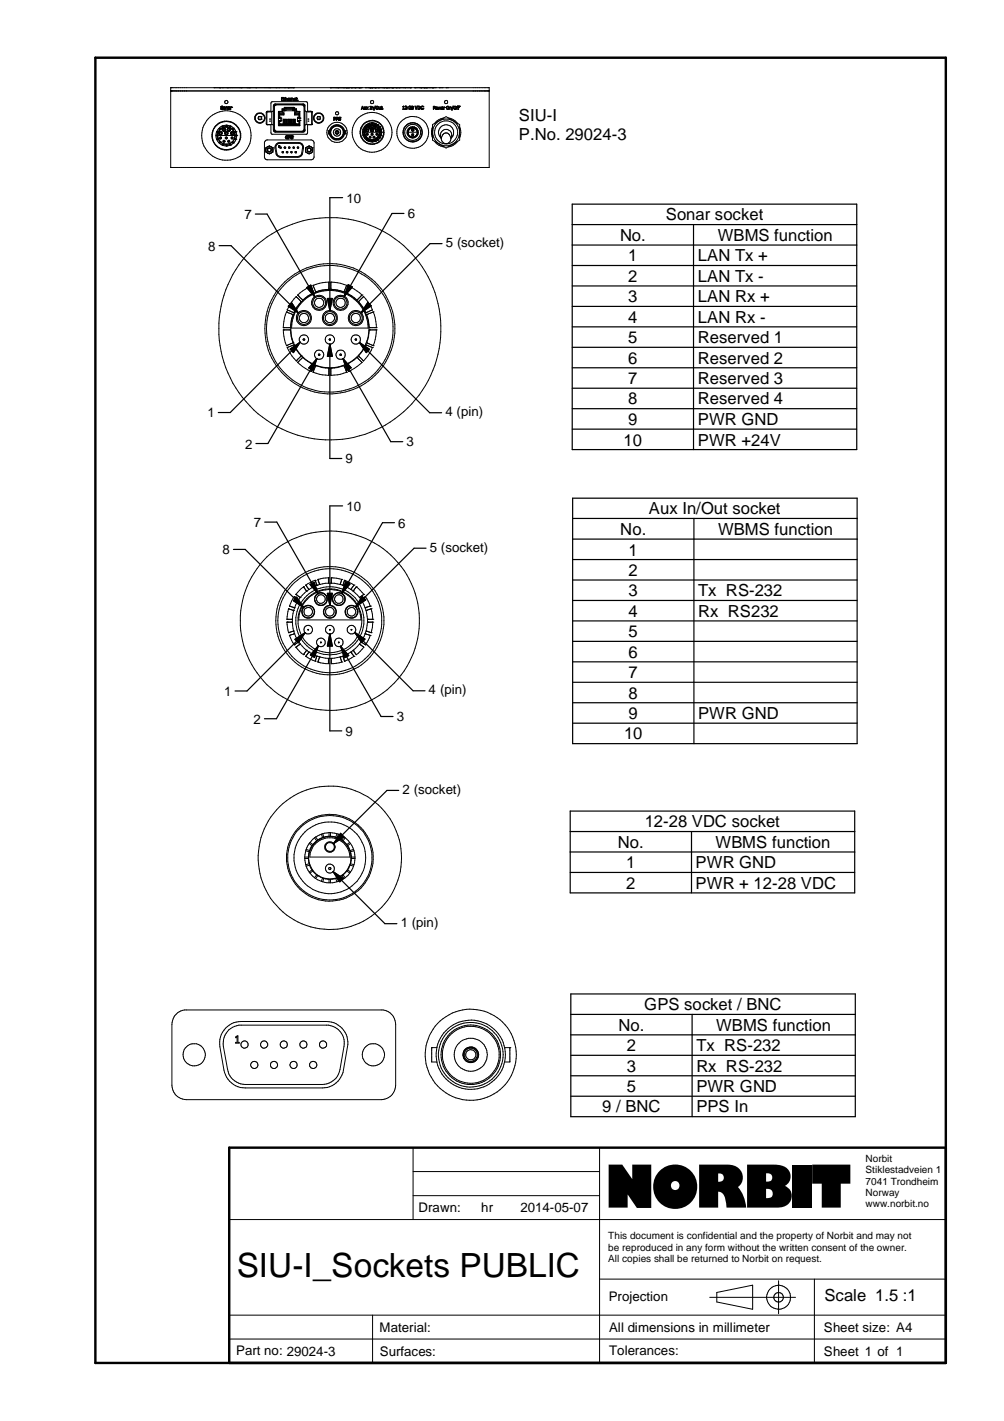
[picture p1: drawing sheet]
<svg xmlns="http://www.w3.org/2000/svg" width="210mm" height="297mm" viewBox="0 0 210 297" stroke-linecap="round" stroke-linejoin="round" font-family="sans-serif">
<defs><g id="words">
<text font-size="12.1" x="126.4" y="252.4">NORBIT</text>
<text font-size="7" x="49.5" y="267">SIU-I_Sockets PUBLIC</text>
<g font-size="3.5">
<text x="108.5" y="25.4">SIU-I</text>
<text x="108.5" y="29.3">P.No. 29024-3</text>
<text x="139.2" y="46.1">Sonar socket</text>
<text x="129.6" y="50.3">No.</text>
<text x="150.1" y="50.4">WBMS function</text>
<text x="131.4" y="54.7">1</text>
<text x="131.4" y="58.9">2</text>
<text x="145.9" y="58.9">LAN Tx -</text>
<text x="145.9" y="54.7">LAN Tx +</text>
<text x="131.4" y="63.2">3</text>
<text x="145.9" y="63.2">LAN Rx +</text>
<text x="131.4" y="67.5">4</text>
<text x="131.4" y="71.7">5</text>
<text x="145.9" y="67.5">LAN Rx -</text>
<text x="145.9" y="71.7">Reserved 1</text>
<text x="131.4" y="76">6</text>
<text x="145.9" y="76">Reserved 2</text>
<text x="131.4" y="80.3">7</text>
<text x="145.9" y="80.3">Reserved 3</text>
<text x="131.4" y="84.5">8</text>
<text x="131.4" y="88.9">9</text>
<text x="145.9" y="84.5">Reserved 4</text>
<text x="145.9" y="88.9">PWR GND</text>
<text x="130.4" y="93.1">10</text>
<text x="145.9" y="93.1">PWR +24V</text>
<text x="135.7" y="107.5">Aux In/Out socket</text>
<text x="129.7" y="111.8">No.</text>
<text x="150.1" y="111.8">WBMS function</text>
<text x="131.4" y="116.1">1</text>
<text x="131.4" y="120.4">2</text>
<text x="131.4" y="124.6">3</text>
<text x="146" y="124.7">Tx RS-232</text>
<text x="131.4" y="128.9">4</text>
<text x="146" y="128.9">Rx RS232</text>
<text x="131.4" y="133.2">5</text>
<text x="131.4" y="137.5">6</text>
<text x="131.4" y="141.8">7</text>
<text x="131.4" y="146.1">8</text>
<text x="130.5" y="154.6">10</text>
<text x="131.4" y="150.3">9</text>
<text x="146" y="150.3">PWR GND</text>
<text x="134.8" y="172.9">12-28 VDC socket</text>
<text x="129.2" y="177.2">No.</text>
<text x="149.6" y="177.2">WBMS function</text>
<text x="130.9" y="181.5">1</text>
<text x="130.9" y="185.8">2</text>
<text x="145.4" y="181.5">PWR GND</text>
<text x="145.4" y="185.8">PWR + 12-28 VDC</text>
<text x="129.3" y="215.4">No.</text>
<text x="134.7" y="211.2">GPS socket / BNC</text>
<text x="149.7" y="215.4">WBMS function</text>
<text x="131" y="219.7">2</text>
<text x="145.6" y="219.7">Tx RS-232</text>
<text x="131" y="224">3</text>
<text x="145.6" y="224">Rx RS-232</text>
<text x="125.9" y="232.5">9 / BNC</text>
<text x="131" y="228.2">5</text>
<text x="145.6" y="228.3">PWR GND</text>
<text x="145.6" y="232.5">PPS In</text>
<text x="172.4" y="272">Scale 1.5 :1</text>
</g>
<g font-size="2.8">
<text x="51.1" y="45.8">7</text>
<text x="72.4" y="42.3">10</text>
<text x="85.3" y="45.6">6</text>
<text x="43.5" y="52.4">8</text>
<text x="93.2" y="51.7">5 (socket)</text>
<text x="43.3" y="87.2">1</text>
<text x="93.1" y="87">4 (pin)</text>
<text x="51.2" y="93.8">2</text>
<text x="85" y="93.3">3</text>
<text x="72.3" y="96.9">9</text>
<text x="72.4" y="106.8">10</text>
<text x="53.1" y="110.2">7</text>
<text x="83.3" y="110.3">6</text>
<text x="46.5" y="115.9">8</text>
<text x="89.9" y="115.4">5 (socket)</text>
<text x="46.9" y="145.5">1</text>
<text x="89.6" y="145.2">4 (pin)</text>
<text x="53" y="151.3">2</text>
<text x="72.3" y="153.8">9</text>
<text x="83" y="150.7">3</text>
<text x="84.2" y="165.9">2 (socket)</text>
<text x="83.8" y="193.8">1 (pin)</text>
<text x="87.5" y="253.4">Drawn:</text>
<text x="100.6" y="253.4">hr</text>
<text x="108.8" y="253.4">2014-05-07</text>
<text x="127.3" y="271.9">Projection</text>
<text x="79.4" y="278.5">Material:</text>
<text x="127.3" y="278.4">All dimensions in millimeter</text>
<text x="172.3" y="278.4">Sheet size: A4</text>
<text x="49.4" y="283.3">Part no: 29024-3</text>
<text x="79.4" y="283.4">Surfaces:</text>
<text x="127.3" y="283.3">Tolerances:</text>
<text x="172.3" y="283.5">Sheet 1 of 1</text>
</g>
<g font-size="2.1">
<text x="181" y="242.9">Norbit</text>
<text x="181" y="245.2">Stiklestadveien 1</text>
<text x="181" y="247.6">7041 Trondheim</text>
<text x="181" y="250">Norway</text>
<text x="181" y="252.3">www.norbit.no</text>
<text x="127.2" y="259">This document is confidential and the property of Norbit and may not</text>
<text x="127.2" y="261.4">be reproduced in any form without the written consent of the owner.</text>
<text x="127.2" y="263.8">All copies shall be returned to Norbit on request.</text>
</g>
</g></defs>
<g fill="none" stroke="#000" stroke-width=".21">
<path d="M35.7 19h.1M35.7 18.3h.1M35.7 19h66.6M35.7 18.3h66.6v16.7h-66.6M35.7 18.3v16.7M44.7 18.3h.1M45.9 18.3h.1M46.5 18.3h.1M47.4 18.3h.1M47.6 18.3h.1M50.3 18.3h.1M50.5 18.3h.1"/>
<path d="M51.6 18.3h.1M52.2 18.3h.1M53.4 18.3h.1M53.5 18.3h.1M56.3 18.3h.1M56.4 18.3h.1M57.6 18.3h.1M57.7 18.3h.1M58.3 18.3h.1M59.5 18.3h.1M60.1 18.3h.1M60.3 18.3h.1"/>
<path d="M61.3 18.3h.1M69 18.3h.1M70.4 18.3h.1M70.6 18.3h.1M71.8 18.3h.1M72.1 18.3h.1M72.4 18.3h.1M72.9 18.3h.1M73.2 18.3h.1M73.4 18.3h.1M73.5 18.3h.1M74.2 18.3h.1"/>
<path d="M74.3 18.3h.1M74.5 18.3h.1M74.8 18.3h.1M75.1 18.3h.1M75.5 18.3h.1M75.6 18.3h.1M76.4 18.3h.1M76.7 18.3h.1M77 18.3h.1M77.3 18.3h.1M77.7 18.3h.1M77.8 18.3h.1"/>
<path d="M78.1 18.3h.1M78.3 18.3h.1M78.4 18.3h.1M78.6 18.3h.1M79 18.3h.1M79.1 18.3h.1M80.2 18.3h.1M80.3 18.3h.1M80.5 18.3h.1M80.8 18.3h.1M81.2 18.3h.1M81.3 18.3h.1"/>
<path d="M81.4 18.3h.1M81.8 18.3h.1M82 18.3h.1M82.8 18.3h.1M82.9 18.3h.1M83.2 18.3h.1M83.4 18.3h.1M84.5 18.3h.1M84.7 18.3h.1M85.8 18.3h.1M86.7 18.3h.1M88 18.3h.1"/>
<path d="M88.1 18.3h.1M88.4 18.3h.1M88.7 18.3h.1M89.2 18.3h.1M89.5 18.3h.1M89.8 18.3h.1M90.1 18.3h.1M90.3 18.3h.1M90.5 18.3h.1M91.1 18.3h.1M91.8 18.3h.1M92.5 18.3h.1"/>
<path d="M93.3 18.3h.1M93.6 18.3h.1M35.7 35h.1M45.2 28.4h.1M45.2 28.3h.1M45.2 28.4h.3l.1 .6M45.2 28.4l.1 .7M45.3 29.1h.1M45.3 27.6l-.1 .7M45.3 27.6h.1M45.3 27.5h.1M45.3 29.2h.1"/>
<path d="M45.3 27.6l.3 .1M45.3 27.5l.3 .1M45.3 29.2l.5 .6M45.5 28.4h.1M45.5 28.3h.1M45.5 29.1h.1M45.6 27.6h.1M45.6 27.7h.1M45.6 29h.1M45.6 29l-.3 .1M45.6 27.7l-.1 .6h-.3M45.6 29.1h.1"/>
<path d="M45.6 29.1l-.3 .1M45.6 29.1l.4 .5M45.8 26.8h.1M45.8 29.8h.1M45.8 26.8l.2 .3M45.8 26.8l-.5 .7M45.8 27.7l.5-.2 .1 .5-.4 .2zM45.8 29.9h.1M45.8 28l.1-.4h.4l.1 .4-.5 .1M45.8 26.8l.3 .2M45.8 29.9l.6 .4M45.9 27.7l.3-.1 .1 .3-.3 .1z"/>
<path d="M45.9 28.7h.3l.1 .3-.2 .1zM46 27.1h.1M46 29.8h.1M46 29.6h.1M46 29.6l-.2 .2M46 27.1l-.4 .5M46 27.1a1.81 1.81 0 0 0 .2 2.7M46.1 27h.1M46.1 29.7h.1M46.1 29.7l-.3 .2M46.1 29.7l.5 .3M46.1 28.8h.1"/>
<path d="M46.1 28.8v.1M46.2 26.9l-.2 .2M46.2 22.3h.1M46.3 22.5h.1M46.3 22.5l.2 .1M46.4 22.5h.1M46.4 30.3h.1M46.4 29.9l.7 .2M46.5 22.6h.1M46.5 26.3h.1M46.5 30.4h.1M46.5 26.3l.1 .1"/>
<path d="M46.6 22.4h.1M46.6 26.7h.1M46.6 30h.1M46.6 26.4l.1 .2M46.6 22.4l-.3-.1 .3 .4-.5 .1v-.1l.3 .1 .1-.2M46.6 22.4l-.1-.2h-.3l.1 .3M46.6 26.4h.1M46.6 26.7l-.2-.4-.6 .5M46.6 30l-.2 .3M46.6 30.3h.1M46.6 26.7l-.3 .1M46.7 26.6h.1"/>
<path d="M46.7 30.1h.1M46.7 30.1l-.2 .3M46.7 30.1h1.3M46.7 29.3h.2l.1 .3-.3 .1zM46.7 26.9h.2l.1 .3-.3 .1zM46.8 29.6h.1M46.8 29.5h.1M46.8 29.5v.1M46.9 22.4l-.2 .2 .2 .2M46.9 22.8h.1M46.9 22.4v.4M47.1 27.6l.2-.1 .4 .2v.3l-.2 .2-.4-.1"/>
<path d="M47.1 27.6l-.2 .3 .2 .2M47.1 27.6l-.1 .4M47.1 27.6a.31 .31 0 0 1 .4 0 .31 .31 0 0 1 0 .4 .31 .31 0 0 1-.4 .1M47.2 26.5l-.4 .1M47.3 26.5h.1M47.3 26.2h.1M47.3 30.5h.1M47.3 28.8h.1M47.3 22.4h.1M47.3 26.2v.3M47.3 30.1v.4l-.8-.1M47.3 26.5l-.8 .2-.5 .4"/>
<path d="M47.3 26.2l-.8 .1M47.3 28.8v.1M47.4 26.2h.1M47.4 26.5h.1M47.4 30.5h.1M47.4 26.2v.3M47.4 30.1v.4l.7-.1M47.4 26.5l.3 .1M47.4 26.2l.7 .1M47.5 22.4v.5l.1-.5M47.5 22.4h-.3v.5l.2-.5M47.5 27l.4-.2 .2 .2v.3l-.3 .1-.3-.1z"/>
<path d="M47.5 22.4h.1M47.7 26.8h.3l.1 .2-.1 .5h-.3l-.2-.2zM47.7 26.5l.3 .1M47.7 22.5h.1M47.7 26.9h.2l.1 .2-.2 .2-.2-.2zM47.7 22.5v-.1h.3v.5h-.2l-.1-.3 .3-.1M47.7 22.5h.3M47.7 29.3h.2l.1 .2-.2 .3-.2-.3zM47.8 22.4h.1M47.8 22.8h.1M47.8 22.6h.1M47.8 22.8l.2-.2v.3"/>
<path d="M47.8 29.6h.1M47.8 26.6l.8 .5 .5 .9M47.8 22.9h.1M48 22.5h.1M48 26.6h.1M48 30.1h.1M48 22.7l-.2 .1M48 22.8l-.1 .1M48 30.1l.1 .3M48 26.7h.1M48 30h.1M48 30l.2 .3"/>
<path d="M48 26.7a1.65 1.65 0 0 1 1.1 1.6h-3.5l.1-.6 .3-.6M48 26.7l.6 .3 .2-.2M48 26.7a1.9 1.9 0 0 0-1.9 .3M48 30l-.6 .1M48.1 26.3h.1M48.1 30.4h.1M48.1 26.6l.1-.3 .6 .5M48.1 26.3l-.1 .3M48.1 26.6h.1M48.1 26.6l-.1 .1M48.2 30.3h.1M48.2 22.4l.1 .5z"/>
<path d="M48.2 27.7l.5-.2 .2 .5-.5 .2zM48.3 22.4h.2M48.3 22.4h.1M48.3 27.7l.3-.1 .1 .3-.3 .1zM48.3 27.6h.4l.1 .4a.31 .31 0 0 1-.5 .1 .31 .31 0 0 1 0-.5zM48.3 28.7h.3l.1 .3-.2 .1zM48.4 22.4h.1M48.4 22.4l-.1 .1M48.6 28.8l-.1 .1M48.6 28.8v.1M48.6 29.8v-.1l-.6 .3M48.6 29.6h.1"/>
<path d="M48.6 29.8h.1M48.6 27.1l.4 .5M48.7 27.1h.1M48.7 29.6l.2 .2M48.7 29.8l.1 .1M48.8 26.8h.1M48.8 29.9h.1M48.8 29.9l-.6 .4M48.9 26.8h.1M48.9 26.9l-.3 .2M48.9 29.8h.1M48.9 29.3l-.3 .3"/>
<path d="M48.9 26.8l.4 .7-.3 .1M49 27.6h.1M49 29.1h.1M49 29.1l.3 .1-.4 .6M49 29.1l-1 .9M49.1 27.7h.1M49.1 29h.1M49.1 29l.2 .1M49.1 27.7v.6M49.1 28.2l-.2 .9M49.1 28.3h.1M49.1 28.4h.1"/>
<path d="M49.1 28.4v.6M49.1 28.4h.4M49.1 28.3h.4M49.3 27.6h.1M49.3 29.1h.1M49.3 27.6l.2 .7M49.3 27.6l-.2 .1M49.5 28.3h.1M49.5 28.4h.1M49.5 28.4l-.2 .7M54.1 24.9h.1M54.1 24.4h.1"/>
<path d="M54.1 24.9v.1M54.1 25h.4M54.1 24.3v.1M54.1 24.3h.4l.2 .4-.2 .3M54.1 24.3l-.2 .4 .2 .3M54.6 24.9h.1M54.6 24.4h.1M54.6 24.9l-.1 .1M55.5 30.9v.8l.4 .3M55.5 30.9h.1M55.6 29.3h9.6l.5 .5v3.1l-.5 .5h-9.4l-.5-.5v-3.1zM55.8 23.4h.1"/>
<path d="M55.8 26h.1M55.8 26h1.1l.2 .2M55.8 23.4h1M55.8 23.4v2.6M55.9 30.7a.76 .76 0 0 0 0 1.3M55.9 32h.8M55.9 32l.4 .2 .4-.2M56 31.1l.4-.1a.37 .37 0 0 1 .2 .6 .37 .37 0 0 1-.6-.1zM56.1 30.6l.2-.1 .2 .1M56.1 30.6l-.5 .3M56.1 30.6h.4M56.3 24.9h.3"/>
<path d="M56.3 25.3h.3M56.5 30.6l.6 .3M56.7 30.7a.76 .76 0 0 1 .2 1.2M56.7 21.3h7.5l.1 1.9h.7l.3 .3v2.4l-.2 .2h-.8l-.1 1.9h-7.5l-.1-1.9h-.8l-.1-.2v-2.4l.3-.3h.6zM56.8 23.4v2.6M56.9 31.9l-.2 .1M57.1 30.9h.1M57.1 30.9v.9l-.2 .1M57.1 23.2l-.3 .2M57.2 21.9l.3-.2h6l.2 .2v5.6l-.4 .1h-5.7l-.4-.1zM57.3 27.2h.1M57.3 27.2l.2 .3h.2"/>
<path d="M57.3 27.2l.2 .2 .3 .1h5.3l.4-.1 .1-.2M57.3 22.1l.3-.3h5.7l.3 .3M57.3 22.1v5.1M57.4 27l.3 .4h5.5l.4-.4M57.4 22.4l.3-.5h5.5l.4 .5M57.7 21.8l-.4 .4M57.8 30.4l.5-.4 4.6 .1a.76 .76 0 0 1 .3 .8l-.2 1.3-.4 .4-3.9 .1-.6-.2-.2-.3-.2-1.5zM57.9 30l.6-.2h3.9a1.03 1.03 0 0 1 1.1 1.2l-.3 1.3-.3 .3-.4 .3h-3.8l-.7-.3-.3-.3-.2-1.6zM58.2 25.2h.1v1M58.2 25.2h.6M58.3 25.2h.1M58.3 24.7h.1"/>
<path d="M58.3 30.8h.1M58.3 30.5h.1M58.3 24.7h.5M58.3 30.5v.3M58.3 24.5h.5v.9h-.5M58.3 26.2h4.3M58.3 23.5h.8M58.3 23.5l.2 .2M58.4 30.8h.1M58.4 24.5v.2M58.5 23.7v.8M58.5 25.4v.6"/>
<path d="M58.5 26h4M58.5 26l-.2 .2M58.5 23.9h.9M58.5 30.7l.3 .1-.1 .2h-.2zM58.5 25.2v.2M58.6 26h.1M58.6 26h3.8M58.6 24.5v.2M58.6 25.2v.2M58.8 24.7h.1M58.8 25.2h.1M58.9 23.2v.1"/>
<path d="M59 31.7h.3v.2h-.3zM59.1 22.9h.4M59.1 22.9v.6M59.1 23.5l.3 .2h-.9M59.1 22.9l.3 .2M59.2 26h.1M59.2 20.6l-.3 .1v.3h.3h-.4v-.6h.4h-.3v.2l.7-.1-.3 .1M59.2 26v-1.1h.2v1.1M59.4 20.4h.1M59.4 20.4v.1M59.4 23.1v.9h-.9M59.4 21h.1"/>
<path d="M59.4 23.1h.4M59.4 26h.1M59.4 30.8l.2-.1 .1 .2-.2 .1zM59.4 20.6v.4M59.4 20.8v.2M59.4 22.5h.1M59.4 22.5h2.1l.1 .2 .4 .1v.4M59.4 22.5v.2l-.4 .1v.4l-.8 .2 .1 2.9h4.4v-3l-.7-.1M59.4 22.5h2.1M59.4 21h.2M59.4 23.1h2.1M59.5 22.5h.1"/>
<path d="M59.5 25.9h.1M59.5 22.6h.1M59.5 22.9h-.4v.5h-.8v1.3M59.5 22.5h1.9M59.5 22.6h1.9M59.5 26v-1.1h.2v1.1M59.5 22.5v.4M59.5 22.9l.3 .2M59.6 21h.1M59.6 21h-.2M59.6 22.6h-.1M59.6 20.4l.4 .6v-.3l-.1-.2-.3 .5z"/>
<path d="M59.7 25.9h.1M59.7 22.6h1.5M59.7 22.6h.1M59.7 22.6l.1 .5M59.8 22.9h1.4M59.9 20.6h.1M59.9 25.9h.1M59.9 26h.1M59.9 31.7h.3l-.1 .3-.2-.1zM60 25.9h.1M60 26v-1.1h-.1v1.1M60.2 29h.1"/>
<path d="M60.2 28.4h.1M60.2 28.4a.35 .35 0 0 0-.5 .3 .35 .35 0 0 0 .5 .3M60.2 28.4v.1M60.2 28.5h.1M60.2 20.7l.1-.1 .2 .1zM60.2 28.5l-.2-.1-.2 .2 .1 .4h.2l-.1-.3h.2v.3M60.2 25.9h.1M60.2 21h.1M60.2 26v-1.1h.2v1.1M60.3 20.6h.1M60.3 21h.1M60.4 25.9h.1"/>
<path d="M60.4 24.9v1.1M60.4 30.7l.2 .1-.1 .2h-.1zM60.4 21h.1M60.4 20.5h.1M60.4 26h.1M60.4 20.5l.1 .3h-.3v.2M60.4 20.5l-.3 .2v.2l.1 .1h.3M60.4 28.7h.1M60.5 21h.1M60.5 20.9h.1M60.5 28.7h.1M60.5 26h.1"/>
<path d="M60.5 20.9v.1M60.5 26v-1.1h.2v1.1M60.5 20.9l-.1 .1M60.6 25.9h.1M60.6 24.9v1.1M60.6 28.6v-.2h-.2l-.1 .6v-.6h.4v.2M60.6 28.6v.1M60.6 28.7h-.1M60.7 28.6h.1M60.7 26h.1M60.7 28.6l-.3 .1M60.8 20.6h.1"/>
<path d="M60.8 28.9h.1M60.8 28.9h.3M60.8 31.7h.2v.3l-.2-.1zM60.9 20.6h.1M60.9 20.5h.1M60.9 20.5h-.3v.5l.1-.4h.2M60.9 20.5v.1M60.9 29h.1M60.9 28.6h.1M60.9 26h.1M60.9 26v-1.1h.1v1.1M60.9 28.4v.2"/>
<path d="M60.9 28.6l.4 .1v.2l-.3 .1-.2-.1M60.9 28.4h.1M61 28.4l.2 .1M61 28.6h.1M61 26h.1M61.1 28.4h.1M61.1 20.6l-.1 .4v-.5l.3 .1M61.1 20.5h.1M61.1 20.5v.1M61.2 20.5l.1 .1M61.2 28.8l-.1 .1M61.2 23.1h.4"/>
<path d="M61.2 28.5h.1M61.2 22.6v.5M61.2 28.5l-.2-.2-.2 .1v.2l.4 .2M61.2 22.6h.1M61.3 26h.1M61.3 20.6v.4zM61.3 26v-1.1h.1v1.1M61.3 30.7l.2 .1v.2h-.2zM61.3 22.6h.1M61.4 25.9h.1M61.4 24.9v1.1M61.4 22.5h.1"/>
<path d="M61.4 26h.1M61.4 22.6h.1M61.4 22.9h.5v.5h.7l.1 1.3M61.4 22.5v.4M61.4 22.9h.4M61.4 22.9l-.2 .2M61.5 20.7l.1-.1 .2 .1zM61.6 21h.1M61.6 20.6h.1M61.6 25.9h.1M61.6 23.1v.9h.9M61.6 26v-1.1h.1v1.1"/>
<path d="M61.6 23.9h.9M61.7 21h.1M61.7 20.5h.1M61.7 25.9h.1M61.7 31.7h.3l-.1 .3-.2-.1zM61.7 20.5a.28 .28 0 0 0-.3 .2 .28 .28 0 0 0 .2 .3h.2M61.7 20.5l.1 .1M61.8 21h.1M61.8 20.6h.1M61.8 20.9h.1M61.8 20.6v.2h-.3l.1 .2M61.8 20.9v.1"/>
<path d="M61.8 22.9v.6M61.8 20.9l-.1 .1M61.8 23.5h.8M61.8 23.5l-.2 .2h.9M61.8 22.9l-.2 .2M62 21h.1M62 23.2h.1M62.1 21h.1M62.1 21l-.1-.4 .2-.1-.3-.1 .1 .6M62.2 21h.1M62.2 24.7h.1M62.2 25.2h.1"/>
<path d="M62.2 30.7l.2 .1v.2h-.2zM62.2 21h-.1M62.2 25.2h.5M62.2 24.7h.5M62.3 26h.1M62.3 24.5v.2M62.3 25.2v.2M62.4 25.2v.2M62.5 23.7v.8M62.5 25.4v.6M62.5 26l.1 .2M62.5 24.5v.2"/>
<path d="M62.6 24.5h-.4v.9h.4M62.6 23.5l-.1 .2M62.7 24.7h.1M62.7 25.2h.1M62.7 25.2l-.1 1M63.3 21.8l.3 .4M63.6 27.2h.1M63.6 27.2l-.1 .3h-.2M63.6 22.1v5.1M63.8 23.2l.3 .2M63.9 30.9h.1M63.9 30.9v.9l.2 .1"/>
<path d="M63.9 31.5l.2 .4M64.1 31.9l.2 .1M64.1 23.4h1.1M64.1 23.4v2.6M64.3 32h.7M64.3 32l.3 .2 .4-.2M64.3 30.7l-.4 .5M64.3 24.9h.3M64.3 25.3h.3M64.4 30.6l.2-.1 .3 .1M64.4 30.6h.5M64.4 30.6l-.5 .3"/>
<path d="M64.5 31h.3l.2 .2v.3l-.2 .2-.5-.2zM64.9 30.6l.1 .1M65 30.7l.4 .5M65 30.7l.4 .2M65.2 23.4h.1M65.2 26h.1M65.2 23.4v2.6M65.2 26l-1.4 .2M65.2 31.9l-.2 .1M65.4 30.9h.1M65.4 30.9v.9l-.2 .1M65.4 31.5l-.2 .4"/>
<path d="M66.4 24.9h.1M66.4 24.4h.1M66.4 24.9v.1M66.4 25h.4M66.8 24.3h-.4l-.1 .4 .1 .3M66.8 24.3v.1M66.8 24.3l.2 .4-.2 .3M66.8 24.4h.1M66.8 24.9h.1M66.8 24.9v.1M68.7 28h.1M68.7 27.3h.1"/>
<path d="M68.7 27.3v.7M68.7 28h.2M68.7 27.3h.2M68.9 27.3a1.61 1.61 0 0 1 2.4-1 1.61 1.61 0 0 1 0 2.7 1.61 1.61 0 0 1-2.4-1M68.9 27.3v.7M69.6 26.7a1.38 1.38 0 0 0 .3 2.2 1.38 1.38 0 0 0 2-1 1.38 1.38 0 0 0-1.6-1.6 1.35 1.35 0 0 0-1.2 1.7 1.35 1.35 0 0 0 1.9 .9 1.35 1.35 0 0 0 .5-2 1.3 1.3 0 0 0-1.9-.2M69.8 24.5l.4 .1v.2l-.4 .1v.3zM69.8 24.6l.3 .2h-.3zM70.1 24.9h.1M70.2 27.4v.5h.4M70.2 27.4l-.1 .3 .1 .2M70.2 27.4l.3-.1 .2 .2"/>
<path d="M70.3 24.5l.4 .1v.2l-.3 .1v.3zM70.3 27.3h.3M70.4 24.6l.2 .2h-.2zM70.6 24.9h.1M70.6 27.3l-.4 .1v.5h.5l.1-.3M70.6 28h-.2M70.6 27.3l.2 .3M70.6 27.3l.1 .2M70.7 27.6l-.1-.2-.4 .2 .1 .3h.3l.1-.2M70.7 27.6v.1M70.7 27.5v.1M70.7 24.8h.1"/>
<path d="M70.7 25h.1M70.7 25l.4 .1M70.7 27.9l-.1 .1M70.7 27.7v.2M70.8 24.6h.1M70.8 24.8l.3 .1M70.8 24.8h.1M70.8 27.7l-.1 .2M70.9 25.2h.1M70.9 24.8h.1M70.9 24.6h.1M70.9 24.8h.2l.1 .3-.4 .1-.1-.2"/>
<path d="M70.9 24.6h.3M70.9 24.6v.2M71 24.8h.1M71.1 24.5h.1M71.1 24.9h.1M71.1 24.5l.1 .1M71.1 24.5l-.4 .1M71.1 24.9v.1M71.1 24.6h.1M71.1 25v.1M71.2 24.6h.1M72 28h.3"/>
<path d="M72 27.3h.3M72.3 27.3h.1M72.3 28h.1M72.3 27.3v.7M75.7 22.2l.4 .7-.2-.2-.4 .2zM75.8 22.3l.1 .3h-.2zM75.8 27.6h.1M75.8 27.7h.1M75.9 28.4h.1M75.9 27h.1M75.9 27l.3 .1M75.9 28.4l.3 .4"/>
<path d="M76 27.6h.1M76 27.7h.1M76 27.6v.1M76 27.7h-.2l.1 .5h.2M76 27.7l.1 .5M76.1 28.2h.1M76.1 27.2h.1M76.1 27.2l-.2-.1-.1 .5h.2M76.1 22.4l.1 .4 .2-.1 .1-.3v.5h-.3zM76.1 27.2l-.1 .4M76.1 28.2l.1 .1M76.2 28.3h.1"/>
<path d="M76.2 28.8h.1M76.2 26.5h.1M76.2 27.1h.1M76.2 26.5l.1 .2M76.2 28.3l-.3 .1M76.2 26.5l-.3 .5M76.2 28.3l.1 .3M76.2 27.1l-.1 .1M76.2 22.9h.1M76.2 28.9h.1M76.2 26.5l.2 .1M76.2 28.9l.4 .4"/>
<path d="M76.2 28.7h.1M76.3 22.8h.1M76.3 26.7h.1M76.3 28.7h.1M76.3 26.5h.1M76.3 28.7l-.1 .1M76.3 28.8v.1M76.3 26.7l-.1 .4M76.3 28.6l.1 .1M76.4 22.9h.1M76.4 28.7h.1M76.4 26.6h.1"/>
<path d="M76.4 22.8v.1M76.4 28.7l-.1 .1M76.4 28.7l.3 .3M76.4 26.6l-.1 .1M76.5 27.1l.1 .4h.4M76.6 29.3h.1M76.6 29.2h.1M76.6 26.1h.1M76.6 22.4l.2 .2 .2-.2-.2 .2 .2 .3-.2-.2-.2 .2 .2-.3zM76.6 26.8a1.47 1.47 0 0 0 .8 2.3 1.47 1.47 0 0 0 1.8-1.6M76.6 26.1l.1 .2M76.6 29.2v.1"/>
<path d="M76.6 26.1l-.4 .4M76.6 28h.4v.2h-.3zM76.7 29.3h.1M76.7 26h.1M76.7 27.1l.3 .1-.1 .2h-.2zM76.7 26l.1 .2M76.7 29.3l.4 .2M76.7 29.1h.1M76.7 26.3h.1M76.7 29.1l-.1 .1M76.7 26.1h.1M76.7 26.3l-.3 .3"/>
<path d="M76.7 27h.1M76.7 27l-.2 .1M76.7 29l.1 .1M76.8 29.2h.1M76.8 28.1h.1M76.8 29.2l-.1 .1M76.8 26.6l-.2 .2M76.8 29.1h.1M76.8 26.2h.1M76.8 29.1v.1M76.8 29.1l.4 .2M76.8 27l.3 .3"/>
<path d="M76.8 26.2l-.1 .1M77.1 29.5h.1M77.1 25.8h.1M77.1 25.8l.1 .2M77.1 25.8l-.4 .2M77.1 27.3l-.1 .2M77.2 29.3h.1M77.2 26h.1M77.2 29.3l-.1 .2M77.2 26l-.4 .2M77.2 29.6h.1M77.3 28.5h.2l.1 .2-.2 .2-.2-.2z"/>
<path d="M77.3 26.5h.2v.3h-.2zM77.3 26.3l-.5 .3M77.3 29.4h.1M77.3 26h.1M77.3 26.4a.28 .28 0 0 0-.1 .5 .28 .28 0 0 0 .4-.1M77.3 29.4l-.1 .2M77.3 29.3v.1M77.3 29.3l.4 .1M77.3 26.4l-.2 .1 .1 .4 .2 .1 .2-.2M77.3 26.4h.1M77.3 26h-.1M77.3 22.2h.3v.7h-.3z"/>
<path d="M77.4 28.7h.1M77.4 26.4l.2 .1M77.5 21.1l.3-.1 .2 .1v.5h-.4zM77.5 27.1v.3M77.5 27.4l.2 .2 .3-.1M77.5 26.2h.3a1.42 1.42 0 0 1 1.4 1.4h-2.9l.3-.8M77.6 27.2l.3-.1 .1 .2-.2 .2zM77.6 28h.4v.2h-.4zM77.6 26.5v.3M77.7 29.6h.1M77.7 29.4h.1M77.7 25.9h.1"/>
<path d="M77.7 25.7h.1M77.7 22.4l.1 .5zM77.7 25.9v-.2h-.5l.1 .3M77.7 29.4v.3l-.5-.1M77.7 25.9l-.4 .1M77.7 27h.2M77.7 27l-.2 .1M77.7 29.4h.2M77.7 25.9h.2M77.8 28.1h.1M77.8 22.4h.3v.5l-.1-.4h-.2M77.9 29.4h.1"/>
<path d="M77.9 29.6h.1M77.9 25.7h.1M77.9 25.9h.1M77.9 25.9v-.2h.5l-.1 .3M77.9 29.4v.3l.5-.1M77.9 26.2l-.7 .1-.4 .3M77.9 25.9l.4 .1M77.9 27l.2 .3M77.9 26.5v.3M77.9 26.8l.1 .1M78 28.6l.3-.1 .1 .2-.2 .2-.2-.1zM78.1 27.3l-.1 .2"/>
<path d="M78.1 26.2l.7 .4M78.1 26.5l.3 .1-.1 .2-.3-.1zM78.1 26.4h.2M78.1 26.4l-.2 .1M78.2 28.7h.1M78.3 29.4h.1M78.3 26h.1M78.3 26.4l.2 .1-.1 .4-.3 .1-.2-.2M78.3 26.4l.2 .3-.4 .2M78.3 29.3h.1M78.3 29.5l.1 .1M78.3 29.3v.2"/>
<path d="M78.3 29.3l-.4 .1M78.3 25.8v.1M78.4 29.6h.1M78.4 29.3h.1M78.4 26h.1M78.4 22.2l-.3 .8zM78.4 29.3l.1 .2M78.4 26l.3 .2M78.4 25.8v.1M78.5 29.5h.1M78.5 25.8h.1M78.5 25.8l-.1 .2"/>
<path d="M78.5 25.8l.4 .2M78.5 27.1v.3l.4 .2M78.6 22.3l.2-.1 .3 .2-.1 .5-.5-.3zM78.6 27.2l.2-.1 .2 .2-.2 .2zM78.6 28h.4v.2h-.4zM78.7 22.4l.2-.1 .1 .1v.4l-.3-.1zM78.7 29.1h.1M78.7 26.2h.1M78.7 29.1l-.3 .2M78.7 27l-.2 .1M78.7 27h.2M78.7 26.2l.2 .1"/>
<path d="M78.8 28.1h.1M78.8 29.1l.1 .2M78.9 29.1h.1M78.9 26.3h.1M78.9 29.3h.1M78.9 29.1l.1 .1M78.9 26.3l.3 .3M78.9 27l.1 .4M78.9 27l.1 .1M78.9 29l-.2 .1M78.9 26h.1M78.9 26l-.1 .2"/>
<path d="M78.9 29.3l-.4 .2M78.9 26.7l.2 .3M79 29.2h.1M79 29.3h.1M79 26.1h.1M79 26.1l-.1 .2M79 22.4h.1M79 29.2v.1M79 26.1l.4 .4M79 27.4l-.1 .2M79.1 27.1l.1 .2M79.2 28.7h.1"/>
<path d="M79.2 26.6h.1M79.2 28.7l.2 .2M79.2 28.7l-.3 .3M79.2 26.6v.1M79.2 26.7h.1M79.2 26.5h.1M79.2 28.7h.2M79.2 26.5v.1M79.2 26.7l.2 .4M79.2 28.6v.1M79.4 22.8h.1M79.4 28.9h.1"/>
<path d="M79.4 26.5h.1M79.4 26.6l-.2 .1M79.4 28.7h.1M79.4 26.5h-.2M79.4 26.6h.1M79.4 28.9l-.4 .4M79.4 28.8h.1M79.4 28.3h.1M79.4 27.1h.1M79.4 28.3l.3 .1M79.4 26.5v.1M79.4 28.7v.1"/>
<path d="M79.4 26.5l.3 .5M79.4 28.3l-.2 .3M79.4 27.1l.1 .1M79.5 27.2v.4M79.5 28.2l-.1 .1M79.5 28.2h.1M79.5 27.2h.1M79.5 22.8v.1M79.5 27.7h.1M79.5 27.6h.1M79.5 27.7h.3l-.1 .5h-.2M79.5 27.7v.5"/>
<path d="M79.5 27.6v.1M79.6 27.1l-.1 .1M79.6 27.1h.1M79.7 28.4h.1M79.7 27h.1M79.7 22.4l-.1 .5h-.4v-.5l.1 .4 .2-.1v-.3h.5h-.3M79.7 27l-.3 .1M79.7 27.1l.1 .5h-.3M79.7 28.4l-.3 .4M79.8 27.7h.1M79.8 27.6h.1M79.8 22.4v-.2v.2"/>
<path d="M79.8 22.4v.4h.2M79.8 22.4v.4M79.8 22.8h.1M79.8 22.8h.2M80 22.8h.1M84.2 22.3l.2-.1v.6l.1 .1h-.3l.1-.1zM84.3 27.3v.7M84.7 22.3h.1M84.7 22.3h.3v.3l-.2 .2 .3 .1h-.4l.3-.5M84.8 22.2h.1M84.8 22.2h.2M84.8 22.2l-.1 .1"/>
<path d="M84.8 26.4l-.5 .9M84.8 22.3h.1M85 22.4h.1M85 22.2h.1M85 26.2a2.01 2.01 0 0 1 3 .5 2.01 2.01 0 0 1-1 2.9 2.01 2.01 0 0 1-2.7-1.6M85 22.2v.3M85 26.2a1.49 1.49 0 0 0-.7 1.1M85 26.2a1.96 1.96 0 0 1 3 .5 1.96 1.96 0 0 1-1.1 2.8 1.96 1.96 0 0 1-2.6-1.5M85.1 22.5l.3 .1zM85.1 27.3v.7M85.1 27.7h.2M85.1 27.6h.2"/>
<path d="M85.1 28l.1 .1M85.2 27.3l.1 .1-.2-.1M85.2 27.3h-.1M85.2 28.1l.1 .2M85.3 27.6v.1M85.3 27.7v.2M85.3 27l.2 .1M85.3 27l-.1 .3M85.3 27.9v.1M85.3 28.3v.1M85.3 28l-.1 .1M85.3 27.9l-.2 .1"/>
<path d="M85.3 28.4l.3 .2M85.3 28l.1 .1M85.4 27.2l-.1 .4M85.4 28.1l.1 .1M85.4 27.2v.9M85.4 28.1l.3 .4M85.5 28.2l-.2 .1M85.5 27.1h.1M85.5 28.2v.1M85.5 28.3l-.2 .1M85.5 27.1l-.1 .1M85.5 28.3l.1 .1"/>
<path d="M85.5 22.3h.1M85.5 22.3h.3l-.3 .6h.4l-.3-.1 .3-.4M85.6 26.8v.1M85.6 22.2h.1M85.6 22.3h.1M85.6 22.2l.3 .2M85.6 22.2l-.1 .1M85.6 27.1a.92 .92 0 0 1 1-.3 .92 .92 0 0 1 .6 .8h-1.9zM85.6 26.7l.1 .1M85.6 26.7l-.3 .3M85.6 28.6l.3 .1M85.6 26.9l-.1 .2"/>
<path d="M85.6 28.4v.2M85.6 28.4l.1 .1M85.7 26.8l.4-.1 .7 .1M85.7 26.8l-.1 .1M85.7 28.5l-.1 .1M85.7 28.5l.2 .1M85.7 28.5l.4 .2M85.7 26.8l-.3 .4M85.8 22.4h.1M85.8 22.6h.1M85.9 26.6l-.3 .1M85.9 22.4h.1"/>
<path d="M85.9 26.6v.1M85.9 28.7v.1M85.9 28.6h.1M85.9 28.8h.7M85.9 26.7h.1M85.9 26.5l.1 .2M85.9 26.5v.1M85.9 28.6v.1M85.9 26.7l-.2 .1M86 28.6h.5M86 26.7h.5M86 28.6l-.1 .2"/>
<path d="M86.1 22.6l.2 .2M86.1 27.3l.2 .1M86.1 27.1v.2M86.1 22.4h.1M86.1 22.5l-.1 .1 .1 .3 .3-.2-.1-.2M86.1 22.6h.2v.2M86.1 22.6h.1M86.1 22.4l.1 .1M86.1 28l.4 .1-.1 .3h-.3zM86.1 27l.4 .1-.1 .2M86.1 27h.4v.2l-.3 .2-.1-.1M86.1 27v.1"/>
<path d="M86.2 22.5h.1M86.2 22.2l-.1 .2M86.2 28.1l.1 .1zM86.2 26.5h-.3M86.2 26.5v.2M86.2 28.7v.1M86.2 26.5h.1M86.3 22.3h.1M86.3 22.5h.1M86.3 22.8h.1M86.3 22.4h.1M86.3 22.4l-.1 .1"/>
<path d="M86.3 22.2l.1 .1-.1 .2M86.3 22.3l-.3-.1 .1 .4M86.3 22.3v.1M86.3 26.5v.2M86.3 28.7v.1M86.3 26.5h.3M86.5 28.6h.1M86.5 26.7h.1M86.5 28.6l.1 .2M86.6 26.7l.3 .2M86.6 26.5l-.1 .2M86.6 26.5l.1 .1"/>
<path d="M86.6 28.6l.1 .1M86.7 26.6l-.1 .1M86.7 28.7l-.1 .1M86.7 26.6l.2 .1M86.7 22.2l.3 .5 .2-.5h.1l-.3 .7zM86.8 28.5l.1 .1M86.8 28.5l-.4 .2M86.8 26.8l.4 .6M86.9 26.7l-.1 .1M86.9 26.7l.1 .1M86.9 28.4l.1 .2M86.9 28.4l-.1 .1"/>
<path d="M86.9 26.9l.1 .2M86.9 28.6l-.2 .1M87 26.8l-.1 .1M87 28.6h-.1M87 26.8l.2 .2M87 28.3l.2 .1M87 27.1h.1M87 28.3l-.1 .1M87.1 28.2l.1 .1M87.1 28.2l-.1 .1M87.1 27.1l.1 .2M87.2 28.1l-.6 .5"/>
<path d="M87.2 28.1l-.1 .1M87.2 27.3v.1M87.2 27l-.2 .1M87.2 27h.1M87.2 28l.2 .1M87.2 28.4l-.2 .2M87.2 27l-.1 .1M87.2 28.3v.1M87.2 27.9l.2 .1M87.2 27.9v.2M87.2 27.5l.1 .1M87.2 27.4v.5"/>
<path d="M87.2 27l.2 .3M87.3 27.7h.1M87.3 27.6h.1M87.3 27.7l-.1 .1M87.3 27.6v.1M87.4 27.3h.1M87.4 28v.1M87.4 27.3v.7M87.4 27.3h-.2M87.4 27.3l-.2 .1M87.4 28.1l-.2 .2M87.4 22.3l.4 .1-.2 .4h-.2z"/>
<path d="M87.7 22.8l-.1 .1M87.8 22.6l-.1 .2M87.9 22.6l-.1-.4h-.4v.7h.2M87.9 22.6h-.1M88.1 22.6l.2 .2M88.1 22.6h.1M88.3 22.8h.1M88.4 22.2h.1M88.4 22.7h.1M88.4 22.2l-.4 .1-.1 .3 .2 .3 .3-.2M88.4 22.2v.2M88.4 22.7l-.1 .1"/>
<path d="M88.4 22.4h.1M88.4 22.4l-.3-.1v.3M90.4 26.5a2.95 2.95 0 0 0 0 2.3M90.4 26l2.9-1.6 2.8 1.6v3.3l-2.8 1.6-2.9-1.6zM90.8 22.5h.1M90.8 22.5l-.1 .1M90.8 29.5l.9 .9 1.2 .3M91 22.5h.1M91 22.5v-.2l-.4-.1v.7l.1-.6 .2 .1-.1 .1M91 22.5l-.3 .1M91.3 22.8l.1-.3-.2-.1a.23 .23 0 0 0 0 .4 .23 .23 0 0 0 .3 0l-.1-.4h-.3v.5h.3M91.4 22.8h.1"/>
<path d="M91.5 22.4l.2 .4 .1-.4 .2 .4 .2-.4-.2 .5-.1-.4-.2 .4zM92.1 28.3h-.1M92.1 28.7v-.8a1.22 1.22 0 0 1 1.7-.7 1.22 1.22 0 0 1 .5 1.8M92.1 28.7l.1 .3M92.2 29a1.03 1.03 0 0 1 1.5-1.1l.2 .2 .4 .9M92.2 29a1.02 1.02 0 0 0 1.1 1 1.02 1.02 0 0 0 1-1M92.3 22.5h.2zM92.4 22.4h.1M92.5 22.4h.1M92.5 22.8h.1M92.6 22.4h-.3l-.1 .2 .3 .3M92.6 22.4v.2h-.3l.3 .3"/>
<path d="M92.6 22.9h.1M92.6 22.7h.1M92.6 22.7v.2M92.6 22.7l-.1 .1M92.8 22.4h.1M92.8 22.9h.1M92.8 22.5h.2M92.8 22.4v.5M92.9 24.6l-1.2 .4-.9 .8M93 22.5h.1M93 22.5h-.2M93.4 22.3l.2-.1 .3 .2-.2 .5-.3-.1z"/>
<path d="M93.5 22.4l.2-.1 .1 .1-.1 .4-.3-.1zM93.7 24.6l.4 .1a3.1 3.1 0 0 1 1.6 1.1M94 22.4h.4v.5l-.2-.5-.1 .1-.1 .4zM94.1 22.4h.1M94.4 28.7a1.53 1.53 0 0 0 .3-1.8 1.53 1.53 0 0 0-1.7-.8 1.59 1.59 0 0 0-.9 2.6M94.4 28.3h.1M94.7 22.2l-.3 .8zM95.2 22.8h.1M95.3 22.4l-.3-.1-.1 .1 .1 .3 .2 .1M95.3 22.4h.1M95.3 22.4l-.1 .4M95.5 22.4l-.1 .3-.3 .2-.3-.3v-.2a.42 .42 0 0 1 .7 0"/>
<path d="M95.6 22.4h.2M95.7 22.2h.1M95.7 22.4h.1M95.7 29.5l-.9 .9-1.1 .3M95.8 22.3h.1M95.8 22.3h-.2v.6l-.1-.5M95.8 22.3l-.2-.1-.1 .2M95.8 22.4h.1M95.9 22.4h.2h-.2M96.1 22.3h.1M96.1 22.2h.1M96.1 22.3h-.2v.6l-.1-.5"/>
<path d="M96.1 22.2l-.3 .2M96.1 22.2v.1M96.1 26.5l.3 1.2-.3 1.1M65 59.8h.1M65 59.8l.6 1.4-1.2 .6-1.1 .9M65 59.8l-1.8 1-1 .9M65.4 59.6h.1M65.4 59.6l.6 1.4M68.7 59h.1M68.7 59v1.5M68.7 59l-1.9 .2-1.4 .4M69.2 59h.1"/>
<path d="M69.2 59v1.5M69.2 59l2 .2 1.3 .4M72.5 59.6h.1M72.5 59.6l-.6 1.4-1.3-.4-1.4-.1M72.9 59.8h.1M72.9 59.8l-.6 1.4 1.2 .6 1.1 .9M72.9 59.8l1.2 .7 1.6 1.2M59.2 69h.1M59.2 68.5h.1M59.2 69h1.5l.2 1.4 .4 1.3M59.2 69l.3 2 .4 1.3M59.9 65.2h.1"/>
<path d="M59.9 72.3h.1M59.9 65.2l1.4 .6M59.9 65.2l-.4 1.3-.3 2M61.3 65.8h.1M61.3 71.7h.1M61.3 71.7l-1.4 .6M61.3 65.8l-.4 1.3-.2 1.4h-1.5M61.4 65.4h.1M61.4 72.1h.1M61.4 72.1l-1.4 .5 1 1.8 .9 1M61.4 72.1l.7 1.2 .8 1.1M61.9 75.4h.1"/>
<path d="M62.2 61.7h.1M62.2 61.7l1.1 1M62.2 75.7h.1M62.2 75.7l1 .9 1.8 1M62.9 63h.1M62.9 74.4h.1M62.9 63l-1-1-1.2 1.6-.7 1.2 1.4 .6M62.9 63l-.8 1.1-.7 1.3M62.9 74.4l-1 1M63.3 62.7h.1M63.3 74.7h.1M63.3 74.7l-1 1"/>
<path d="M63.3 74.7l1.1 .9 1.2 .6M63.3 63a8 8 0 0 1 8.7-1.7 8 8 0 0 1 5 7.3h-16a8 8 0 0 1 2.3-5.6zM63.4 70.9l.2-.1 .1 .2-.2 .1zM65 77.6h.1M65.4 77.8h.1M65.6 76.2h.1M65.6 76.2l-.6 1.4M66 61h.1M66 76.5h.1M66 76.5l-.6 1.3M66 76.5l1.4 .3 1.3 .2M66.6 74l.3 .1-.1 .2-.3-.1z"/>
<path d="M68.7 60.5h.1M68.7 77h.1M68.7 77v1.5l-1.9-.3-1.4-.4M68.7 60.5l-1.3 .1-1.4 .4M68.8 70.9h.3l-.1 .2zM68.9 70.8h.1M69.2 60.5h.1M69.2 77h.1M69.2 77l1.4-.2 1.3-.3 .6 1.3M69.2 77v1.5l2-.3 1.3-.4M71.1 74l.3 .1-.1 .2h-.2zM72.3 76.2h.1"/>
<path d="M72.3 76.2l.6 1.4M72.5 77.8h.1M72.9 77.6h.1M74.3 70.9h.2v.2h-.2zM74.6 62.7h.1M74.6 74.7h.1M74.6 74.7l1.1 1.1-1.6 1.2-1.2 .6M74.6 74.7l-.5 .5-1.8 1M75.7 61.7h.1M75.7 61.7l-1.1 1M75.9 62a7.1 7.1 0 0 1 2 2.8l-1.4 .6-.7-1.3-.9-1.1zM76.5 65.4h.1"/>
<path d="M76.5 72.1h.1M76.5 72.1l-.7 1.2-.9 1.1 1.1 1a8.9 8.9 0 0 0 1.9-2.8M76.5 72.1l1.3 .5M76.7 65.8h.1M76.7 71.7h.1M76.7 71.7l1.3 .6M76.7 65.8l.3 1.3 .2 1.4M77.2 68.5h.1M77.2 69h.1M77.2 69h1.5l-.3 2-.4 1.3M77.2 69l-.2 1.4-.3 1.3M77.9 72.6h.1"/>
<path d="M78 65.2h.1M78 72.3h.1M78 65.2l-1.3 .6M78 65.2l.4 1.3 .3 2h-1.5M78.7 68.5h.1M78.7 69h.1M60 129.5h.1M60 130h.1M60 130l.4 2.2M60 130h1.1M60 129.5h1.1M60.4 132.2h.1"/>
<path d="M60.5 126.7h.1M60.5 126.7l1.1 .3M61.1 130l.3 1.9M61.1 129.5v.5M61.3 127.6h.1M61.3 131.9l-.9 .3M61.4 131.9h.1M61.4 127.6h.1M61.4 127.6l-1.1-.3-.3 2.2M61.4 127.6l-.3 1.9M61.4 131.9l.2 .6M61.4 127h.1"/>
<path d="M61.5 134.8h.1M61.5 124.7h.1M61.5 124.7l.1 .1M61.5 124.7l-1 2M61.6 127h.1M61.6 132.5h.1M61.6 132.5l-1.1 .3 1 2M61.6 124.8h.1M61.6 124.8l.8 .6M61.6 132.5l.8 1.7M61.6 127l-.2 .6M61.8 135.3h.1"/>
<path d="M61.8 124.2h.1M61.8 135.3l1.2 1.2 .5 .3M61.8 124.2l.9 .7M62.4 134.2h.1M62.4 134.2l-.9 .6M62.4 134.2l.4 .4M62.7 134.7l-.9 .6M62.7 124.9h.1M62.7 134.6v.1M62.8 134.6l-.1 .1M62.8 134.6l1.3 1.3M62.8 124.9l-.7 1-.5 1.1"/>
<path d="M63.5 136.8h.1M63.5 122.7h.1M63.5 122.7l.6 .9M63.5 122.7l-1.7 1.5M63.9 137.2h.1M63.9 122.3h.1M63.9 122.3l.7 .9M63.9 137.2l2 1M64.1 135.9h.1M64.1 123.6h.1M64.1 135.9l-.6 .9M64.1 123.6l-1.3 1.3"/>
<path d="M64.1 135.9l.5 .4M64.4 131.6l.1 .1zM64.5 136.4l-.6 .8M64.5 136.4h.1M64.6 136.3h.1M64.6 136.3l-.1 .1M64.6 136.3l1.7 .9M64.7 124.8a6.5 6.5 0 0 1 6.9-1 6.5 6.5 0 0 1 3.9 5.8h-13.1a6.8 6.8 0 0 1 2.3-4.8zM65.9 138.2h.1M65.9 121.3h.1M65.9 121.3l.4 1M65.9 121.3l-2 1"/>
<path d="M66.3 137.2h.1M66.3 122.3h.1M66.3 137.2l-.4 1M66.3 122.3l-2.2 1.3M66.3 137.2l.5 .1M66.5 138.4h.1M66.5 121.1h.1M66.5 121.1l.3 1.1M66.5 138.4l2.2 .3M66.8 137.3h.1M66.8 122.2h.1M66.8 137.3l-.3 1.1"/>
<path d="M66.8 137.3l1.9 .3M66.8 122.2a7.7 7.7 0 0 1 4.3 0M66.8 122.2l-.5 .1M67 134.2l.1 .2zM68.7 138.7h.1M68.7 137.6h.1M68.7 120.8h.1M68.7 120.8v1.1M68.7 137.6v1.1M68.7 120.8l-2.2 .3M68.7 137.6h.6M68.9 131.6l.1 .1z"/>
<path d="M69.3 137.6h.1M69.3 138.7h.1M69.3 120.8h.1M69.3 120.8v1.1M69.3 137.6v1.1M69.3 120.8l2.2 .3M70.7 134.3h.2zM71.1 137.3h.1M71.1 122.2h.1M71.1 137.3l.3 .9M71.1 137.3l-1.8 .3M71.1 122.2l.6 .1"/>
<path d="M71.4 121.3l-.3 .9M71.4 138.2h.1M71.4 138.2l.1 .2M71.4 121.3h.1M71.5 138.4h.1M71.5 121.1h.1M71.5 121.1l-.1 .2M71.5 138.4l-2.2 .3M71.7 137.2h.1M71.7 122.3h.1M71.7 137.2l.3 1M71.7 122.3l1.7 .9"/>
<path d="M71.7 137.2l-.6 .1M72 138.2h.1M72 121.3h.1M72 121.3l-.3 1M72 121.3l2 1M73.4 136.3h.1M73.4 123.2h.1M73.4 136.3l.6 .9M73.4 136.3l-1.7 .9M73.4 123.2l.4 .4M73.4 131.6l.1 .1zM73.8 135.9h.1"/>
<path d="M73.8 123.6h.1M73.8 135.9l.1 .1M73.8 123.6l1.3 1.3M73.9 123.5h.1M73.9 136h.1M74 137.2h.1M74 122.3h.1M74 122.3l-.6 .9M74 137.2l-2 1M74.5 122.7h.1M74.5 122.7l-.7 .9M74.5 122.7l1.6 1.5"/>
<path d="M75.1 134.6h.1M75.1 124.9h.1M75.1 124.9l.4 .5M75.2 134.7l.8 .6M75.5 134.2h.1M75.5 125.3h.1M75.5 125.3l.9-.6 1 2M75.5 134.2l.9 .6M75.5 125.3v.1M75.5 134.2l-.7 .9-1.4 1.2M75.5 125.4l.8 1.6M76 124.2h.1"/>
<path d="M76 124.2l-.8 .7M76 135.3h.1M76.1 135.3l-1.6 1.6-.6-.9M76.3 132.5l1.1 .3M76.3 127h.1M76.3 132.5l-.8 1.7M76.3 127l.2 .6M76.4 134.8h.1M76.4 127h.1M76.5 127h.1M76.5 131.9h.1M76.5 127.6h.1"/>
<path d="M76.5 131.9l1.1 .3M76.5 127.6l.3 1.9M76.5 131.9l-.2 .6M76.7 132h.1M76.7 127.6h-.2M76.7 127.6h.1M76.8 130h.1M76.8 129.5h.1M76.8 130h1.1M76.8 129.5h1.1M76.8 130l-.3 1.9M76.8 129.5v.5"/>
<path d="M77.4 132.8h.1M77.4 126.7h.1M77.4 132.8l-1 2M77.4 126.7l-1 .3M77.6 132.2h.1M77.6 127.3h.1M77.6 127.3l-.8 .3M77.6 127.3l.3 2.2M77.9 130h.1M77.9 129.5h.1M77.9 130l-.3 2.2M63.7 179.2v.3"/>
<path d="M63.7 179.5h.8M63.7 179.2h.8M63.7 179.5l.2 1.3M63.9 177.8l.7 .3M63.9 177.8l-.2 1.4M64 177.5l.7 .3M64 177.5l-.1 .3M64.5 179.2v.3M64.5 179.5l.1 1.1M64.6 176.3l.6 .5M64.6 178.1l-.1 1.1M64.6 176.3l-.6 1.2"/>
<path d="M64.8 176.1l.6 .4M64.8 176.1l-.2 .2M65.2 176.8l-.6 1.3M65.4 176.5l-.2 .3M65.7 175.1l.5 .7M65.7 175.1l-.9 1M65.9 176.4a4.2 4.2 0 0 1 4.5-1 4.2 4.2 0 0 1 2.8 3.8h-8.4l.1-1 .6-1.4zM66 175l.4 .6M66 175l-.3 .1M66.2 175.8l-.8 .7M66.4 175.6l-.2 .2M67.2 174.4l.2 .6"/>
<path d="M67.2 174.4l-1.2 .6M67.4 175l-1 .6M67.5 174.3l.2 .7M67.5 174.3l-.3 .1M67.7 175h-.3M68.8 174v.8M68.8 174h.3M68.8 174.8h.3M68.8 174.8l-1.1 .2M68.8 174l-1.3 .3M69.1 174v.8M69.1 174.8l1.1 .2"/>
<path d="M69.1 174l1.3 .3M70.2 175h.3M70.4 174.3l-.2 .7M70.4 174.3l.3 .1M70.5 175l1 .6M70.7 174.4l-.2 .6M70.7 174.4l1.2 .6M71.5 175.6l.2 .2M71.7 175.8l.8 .7M71.9 175l-.4 .6M71.9 175l.3 .1M72.2 175.1l-.5 .7"/>
<path d="M72.2 175.1l.9 1M72.5 176.5l.2 .3M72.7 176.8l.5 1M73.1 176.1l-.6 .4M73.1 176.1l.2 .2M73.2 177.8l.1 .3M73.3 176.3l-.6 .5M73.3 178.1l.1 1.1M73.3 176.3l.6 1.2M73.4 179.5h.8M73.4 179.2h.8M73.4 179.5l-.1 1.1"/>
<path d="M73.4 179.2v.3M73.9 177.5l-.7 .3M73.9 177.5l.1 .3M74 177.8l-.7 .3M74 177.8l.2 1.4M74.2 179.5l-.2 1.3M74.2 179.2v.3M63.9 180.8l.1 .3M64 181.1l.6 1.2M64.6 180.6l-.7 .2M64.6 180.6l.1 .2M64.6 182.3l.2 .2"/>
<path d="M64.7 180.8l-.7 .3M64.7 180.8l.5 1M64.8 182.5l.9 1M65.2 181.8l-.6 .5M65.2 181.8l.2 .3M65.4 182.1l-.6 .4M65.4 182.1l.8 .8M65.7 183.5l1.5 .7M66.2 182.9l-.5 .6M66.2 182.9l.2 .1M66.4 183l-.4 .6M66.4 183l1 .5"/>
<path d="M67.2 184.2l.3 .1M67.4 183.5l-.2 .7M67.4 183.5l.3 .1M67.5 184.3a4.5 4.5 0 0 0 2.9 0M67.7 183.6l-.2 .7M67.7 183.6l1.1 .2M68.7 181.4h.3a.23 .23 0 0 1 .2 .3 .23 .23 0 0 1-.4 .1 .23 .23 0 0 1-.1-.4zM68.8 183.8v.7M68.8 183.8h.3M69.1 183.8v.7M70.2 183.6l.2 .7M70.2 183.6l-1.1 .2"/>
<path d="M70.5 183.5l.2 .7M70.5 183.5l-.3 .1M70.7 184.2l-.3 .1M71.5 183l.4 .6M71.5 183l-1 .5M71.7 182.9l.5 .6M71.7 182.9l-.2 .1M71.9 183.6l-1.2 .6M72.2 183.5l-.3 .1M72.5 182.1l.6 .4M72.5 182.1l-.8 .8M72.7 181.8l.6 .5"/>
<path d="M72.7 181.8l-.2 .3M73.1 182.5l-.9 1M73.2 180.8l.7 .3M73.2 180.8l-.5 1M73.3 182.3l-.2 .2M73.3 180.6l.7 .2M73.3 180.6l-.1 .2M73.9 181.1l-.6 1.2M74 180.8l-.1 .3M36.6 212.3l.9-.8 1.1-.4h41.5a3 3 0 0 1 2.6 3v12.8a3 3 0 0 1-3 3h-40.8a3 3 0 0 1-3-3v-12.8l.3-1.1zM47.2 214.9l1.7-1.1 1.5-.3h17.8a4.5 4.5 0 0 1 4.4 5.3l-.8 4.9a4.4 4.4 0 0 1-4.4 3.7h-16.1a4.6 4.6 0 0 1-4.5-3.7l-.8-4.9a4.5 4.5 0 0 1 1.2-3.9zM47.8 215.3l.8-.5 1.4-.5h18.7a3.8 3.8 0 0 1 3.2 4.4l-.8 4.9a3.8 3.8 0 0 1-3.7 3.1h-16.1a3.8 3.8 0 0 1-3.7-3.1l-.9-4.9a4 4 0 0 1 1.1-3.4z"/>
<path d="M49.3 216.7l.4-.2v1.4h.3v.2h-.7v-.2h.3v-1h-.3zM90.3 219h.1M90.3 219h1.1M90.3 219v3h1.1M105.5 219h1.1M106.6 219h.1M106.6 219v3h-1.1M86.4 239.9v15M125.3 239.9v45M47.9 254.9h149.8M86.4 249.9h38.9M86.4 244.9h38.9"/>
<path d="M47.9 274.9h149.8M47.9 279.9h149.8M77.9 274.9v10M125.3 267.4h72.4M148.4 271.2h17.9M149.9 270.2l7.5-1.6v5.1l-7.5-1.5zM162.8 267.7v6.9M170.3 267.4v17.5"/>
<circle cx="46.8" cy="27.1" r=".36"/>
<circle cx="46.8" cy="27.2" r=".29"/>
<circle cx="46.9" cy="22.6" r=".25"/>
<circle cx="47.3" cy="27.8" r=".22"/>
<circle cx="47.3" cy="28.9" r=".22"/>
<circle cx="47.3" cy="21.3" r=".35"/>
<circle cx="47.3" cy="28.3" r="5.2"/>
<circle cx="47.3" cy="28.3" r="2.95"/>
<circle cx="47.3" cy="28.3" r="3"/>
<circle cx="54.3" cy="24.7" r=".96"/>
<circle cx="54.3" cy="24.7" r="1.07"/>
<circle cx="56.3" cy="31.4" r=".46"/>
<circle cx="64.6" cy="31.3" r=".46"/>
<circle cx="66.6" cy="24.7" r="1.07"/>
<circle cx="66.6" cy="24.7" r=".97"/>
<circle cx="70.4" cy="27.7" r=".78"/>
<circle cx="70.4" cy="27.7" r="1.51"/>
<circle cx="70.4" cy="27.7" r="2.12"/>
<circle cx="70.5" cy="23.7" r=".34"/>
<circle cx="77.8" cy="27.7" r="2.42"/>
<circle cx="77.8" cy="27.7" r="4.2"/>
<circle cx="77.8" cy="27.7" r="1.6"/>
<circle cx="77.8" cy="27.7" r="2.51"/>
<circle cx="86.3" cy="27.7" r="1.66"/>
<circle cx="86.3" cy="27.7" r="3.3"/>
<circle cx="93.2" cy="27.7" r="2.8"/>
<circle cx="93.3" cy="21.3" r=".34"/>
<circle cx="93.3" cy="27.7" r="2.43"/>
<circle cx="63.5" cy="66.5" r="1.58"/>
<circle cx="63.5" cy="66.5" r=".97"/>
<circle cx="63.5" cy="71" r=".96"/>
<circle cx="63.6" cy="66.5" r="1.35"/>
<circle cx="66.7" cy="63.3" r="1.36"/>
<circle cx="66.7" cy="63.3" r=".97"/>
<circle cx="66.7" cy="74.1" r=".99"/>
<circle cx="66.8" cy="63.3" r="1.57"/>
<circle cx="68.9" cy="66.5" r="1.58"/>
<circle cx="69" cy="66.5" r="1.34"/>
<circle cx="69" cy="68.7" r="23.2"/>
<circle cx="69" cy="68.7" r="8.2"/>
<circle cx="69" cy="68.7" r="13.2"/>
<circle cx="69" cy="66.5" r=".98"/>
<circle cx="69" cy="71" r=".98"/>
<circle cx="69" cy="68.7" r="13.6"/>
<circle cx="71.2" cy="63.3" r="1.34"/>
<circle cx="71.2" cy="63.3" r="1.58"/>
<circle cx="71.2" cy="63.3" r=".96"/>
<circle cx="71.2" cy="74.1" r=".98"/>
<circle cx="74.4" cy="66.5" r="1.35"/>
<circle cx="74.4" cy="66.5" r="1.58"/>
<circle cx="74.4" cy="66.5" r=".98"/>
<circle cx="74.4" cy="71" r=".97"/>
<circle cx="64.4" cy="127.9" r=".91"/>
<circle cx="64.4" cy="131.6" r=".91"/>
<circle cx="64.4" cy="127.9" r="1.35"/>
<circle cx="64.4" cy="127.9" r="1.27"/>
<circle cx="67.1" cy="125.2" r="1.26"/>
<circle cx="67.1" cy="134.3" r=".91"/>
<circle cx="67.1" cy="125.2" r=".92"/>
<circle cx="67.1" cy="125.2" r="1.36"/>
<circle cx="69" cy="127.9" r="1.29"/>
<circle cx="69" cy="129.8" r="10.9"/>
<circle cx="69" cy="127.9" r="1.34"/>
<circle cx="69" cy="129.8" r="6.7"/>
<circle cx="69" cy="129.7" r="18.7"/>
<circle cx="69" cy="131.6" r=".9"/>
<circle cx="69" cy="127.9" r=".9"/>
<circle cx="69" cy="129.8" r="7.1"/>
<circle cx="69" cy="129.8" r="11.3"/>
<circle cx="70.8" cy="125.2" r=".89"/>
<circle cx="70.8" cy="125.2" r="1.27"/>
<circle cx="70.8" cy="134.3" r=".89"/>
<circle cx="70.8" cy="125.2" r="1.34"/>
<circle cx="73.5" cy="127.9" r=".89"/>
<circle cx="73.5" cy="127.9" r="1.28"/>
<circle cx="73.5" cy="131.6" r=".9"/>
<circle cx="73.5" cy="127.9" r="1.35"/>
<circle cx="68.9" cy="179.3" r="9.1"/>
<circle cx="68.9" cy="179.3" r="7.5"/>
<circle cx="69" cy="179.3" r="4.4"/>
<circle cx="69" cy="179.3" r="15"/>
<circle cx="69" cy="177.1" r="1.09"/>
<circle cx="69" cy="179.3" r="8.8"/>
<circle cx="69" cy="177.1" r=".94"/>
<circle cx="69" cy="181.6" r=".95"/>
<circle cx="51.1" cy="218.3" r=".75"/>
<circle cx="55.2" cy="218.4" r=".77"/>
<circle cx="59.3" cy="218.3" r=".75"/>
<circle cx="63.4" cy="218.3" r=".75"/>
<circle cx="67.5" cy="218.4" r=".77"/>
<circle cx="40.6" cy="220.5" r="2.32"/>
<circle cx="53.2" cy="222.6" r=".75"/>
<circle cx="57.3" cy="222.6" r=".74"/>
<circle cx="61.4" cy="222.6" r=".76"/>
<circle cx="65.5" cy="222.6" r=".74"/>
<circle cx="78.1" cy="220.5" r="2.3"/>
<circle cx="98.4" cy="220.5" r="3.4"/>
<circle cx="98.4" cy="220.5" r="7.2"/>
<circle cx="98.4" cy="220.5" r="1.65"/>
<circle cx="98.4" cy="220.5" r="1.56"/>
<circle cx="98.4" cy="220.5" r="6.8"/>
<circle cx="98.4" cy="220.5" r="1.38"/>
<circle cx="98.4" cy="220.5" r="9.5"/>
<circle cx="98.4" cy="220.5" r="5.9"/>
<circle cx="98.4" cy="220.5" r="1.07"/>
<circle cx="98.4" cy="220.5" r="6.2"/>
<circle cx="162.8" cy="271.2" r="1"/>
<circle cx="162.8" cy="271.2" r="2.49"/>
</g>
<path d="M19.9 12.1h177.8v272.8h-177.8zM197.7 239.9h-149.8v45" fill="none" stroke="#000" stroke-width=".51"/>
<g fill="none" stroke="#000" stroke-width=".25">
<path d="M45.8 51.4h2.5l14.1 14M53.4 44.7h2.4l10 17.3M71.6 41.3h-2.6v23.6M72.8 59.5l.9 .5-1.7 1.9zM84.5 44.6h-2.5l-10 17.3M92.4 50.9h-2.5l-14.4 14.5M119.6 42.7h59.5v51.3h-59.5zM119.6 46.9h59.5M119.6 51.2h59.5M119.6 55.5h59.5M119.6 59.8h59.5M145 46.9v47.1"/>
<path d="M60.7 73l2-1.5-1.4 2.2zM61 63.3l1.4 2.1-2.1-1.4zM62.7 71.5l-14.6 14.7h-2.5M64.1 60.1l.9-.5 .8 2.4zM66.3 75l-.9 2.4-.8-.5zM66.3 75l-10.3 17.7h-2.5M68.5 62.4h1l-.5 2.5zM69 71.9l.5 2.6h-1zM69 71.9v23.9h2.5M71.7 75l1.7 1.9-.9 .5zM71.7 75l10 17.3h2.5M75.1 71.6l2.2 1.4-.7 .7z"/>
<path d="M75.1 71.6l14.7 14.7h2.5M76.9 63.2l.7 .7-2.1 1.5zM119.6 64.1h59.5M119.6 68.3h59.5M119.6 72.6h59.5M119.6 76.9h59.5M119.6 81.2h59.5M119.6 85.4h59.5M119.6 89.7h59.5M48.8 114.9h2.5l12.2 12.1M55.3 109.1h2.6l8.6 15M71.6 105.7h-2.6v20.8"/>
<path d="M82.5 109.3h-2.5l-8.5 14.7M89.1 114.6h-2.5l-12.3 12.2M119.7 104.1h59.5v51.3h-59.5zM119.7 108.4h59.5M119.7 112.7h59.5M119.7 117h59.5M145.1 108.4v47M61.7 133.6l2.1-1.4-1.4 2.2zM62 124.8l1.5 2.2-2.2-1.4zM63.8 132.2l-12.2 12.2h-2.5M64.8 122.2l.9-.5 .8 2.4zM66.5 135l-.8 2.4-.8-.5z"/>
<path d="M66.5 135l-8.7 15.2h-2.5M68.5 124h1l-.5 2.5zM69 132.5l.5 2.5h-1zM69 132.5v20.3h2.5M71.2 135.1l1.7 1.9-.9 .5zM71.2 135.1l8.5 14.7h2.5M72.3 121.6l.9 .5-1.7 1.9zM74.2 132.2l2.1 1.4-.7 .7zM74.2 132.2l12.2 12.2h2.5M75.7 124.7l.8 .7-2.2 1.4zM119.7 121.2h59.5M119.7 125.5h59.5"/>
<path d="M119.7 129.8h59.5M119.7 134.1h59.5M119.7 138.3h59.5M119.7 142.6h59.5M119.7 146.9h59.5M119.7 151.2h59.5M71.2 174.2l.7 .7-2.1 1.4zM83.4 165.2h-2.5l-11.1 11.1M119.2 169.5h59.5v17.1h-59.5zM119.2 173.8h59.5M119.2 178.1h59.5M144.6 173.8v12.8"/>
<path d="M69.6 182.2l2.2 1.4-.8 .7zM69.6 182.2l10.9 10.9h2.5M119.2 182.4h59.5M119.3 207.8h59.5v25.6h-59.5zM119.3 212h59.5M119.3 216.3h59.5M144.7 212v21.4M119.3 220.6h59.5M119.3 224.9h59.5M119.3 229.2h59.5"/>
</g>
<g fill="#000">
<path d="M72.8 59.5l.9 .5-1.7 1.9zM61 63.3l1.4 2.1-2.1-1.4zM60.7 73l2-1.5-1.4 2.2zM64.1 60.1l.9-.5 .8 2.4zM66.3 75l-.9 2.4-.8-.5zM68.5 62.4h1l-.5 2.5zM69 71.9l.5 2.6h-1zM71.7 75l1.7 1.9-.9 .5zM76.9 63.2l.7 .7-2.1 1.5zM75.1 71.6l2.2 1.4-.7 .7zM62 124.8l1.5 2.2-2.2-1.4zM61.7 133.6l2.1-1.4-1.4 2.2z"/>
<path d="M64.8 122.2l.9-.5 .8 2.4zM66.5 135l-.8 2.4-.8-.5zM68.5 124h1l-.5 2.5zM69 132.5l.5 2.5h-1zM72.3 121.6l.9 .5-1.7 1.9zM71.2 135.1l1.7 1.9-.9 .5zM75.7 124.7l.8 .7-2.2 1.4zM74.2 132.2l2.1 1.4-.7 .7zM71.2 174.2l.7 .7-2.1 1.4zM69.6 182.2l2.2 1.4-.8 .7z"/>
</g>
<use href="#words"/>
</svg>
